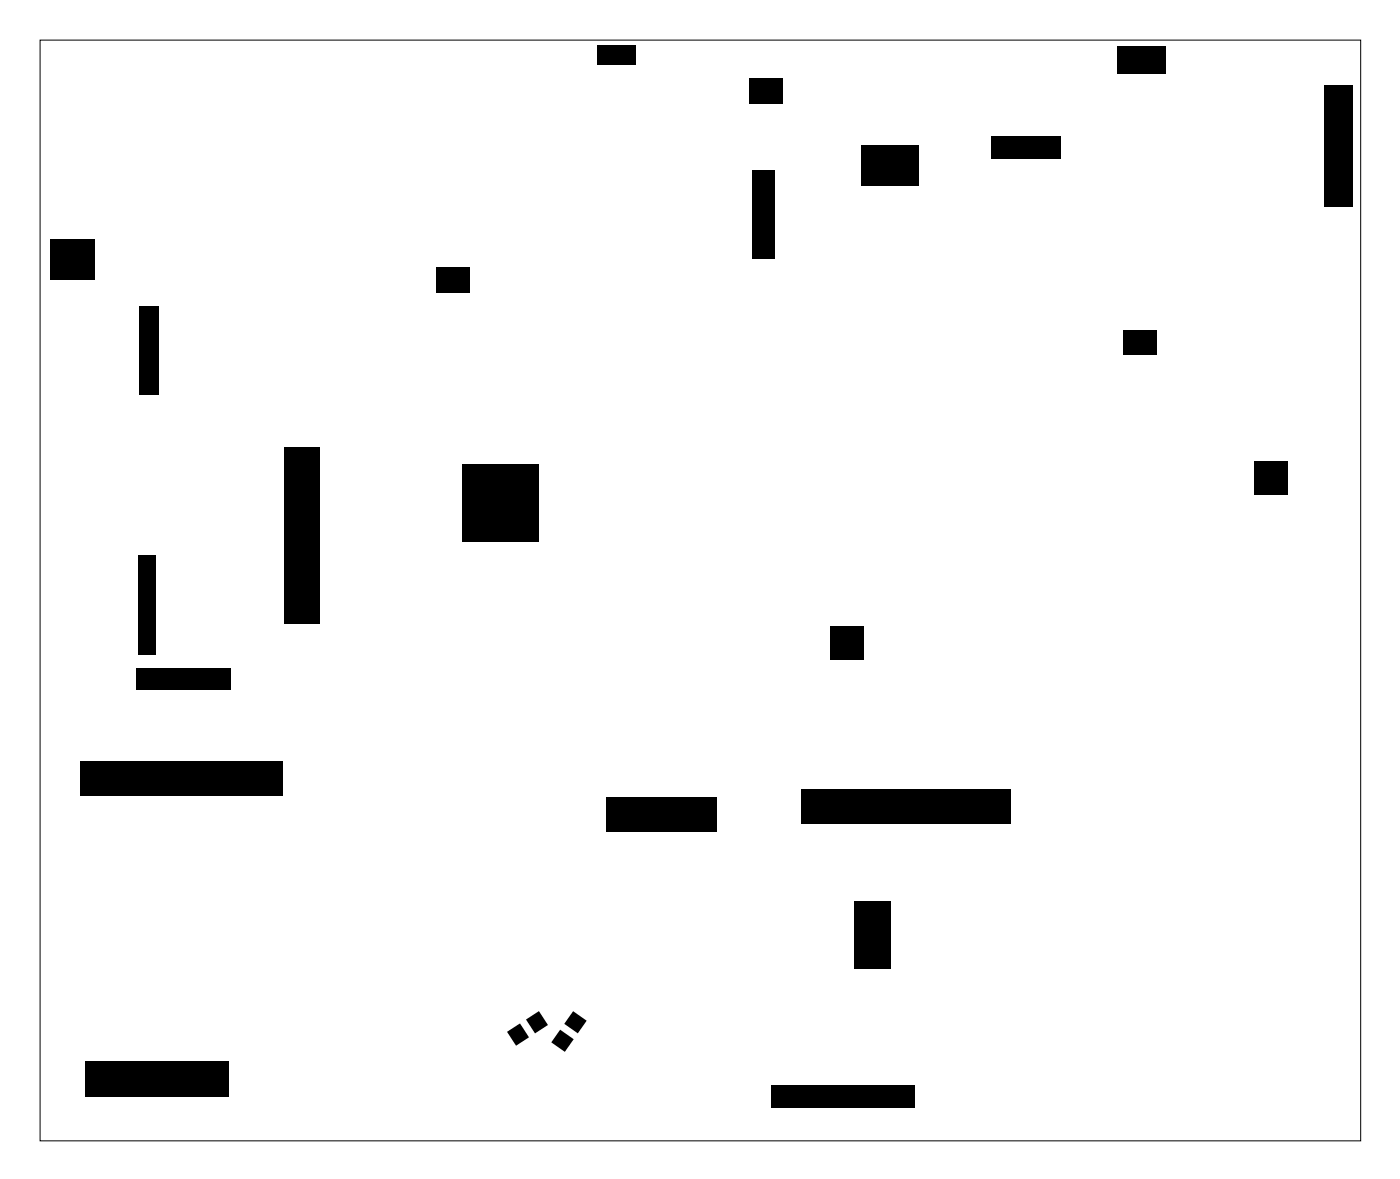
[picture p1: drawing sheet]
<svg xmlns="http://www.w3.org/2000/svg" width="127mm" height="107mm" viewBox="0 0 127 107" stroke-linecap="round" stroke-linejoin="round" font-family="sans-serif">
<path d="M3.6 3.6h119.8v99.8h-119.8z" fill="none" stroke="#000" stroke-width=".09"/>
<g fill="#000">
<path d="M54.2 4.1h3.5v1.8h-3.5zM68.2 15.5h2v8h-2zM67.9 7.1h3v2.4h-3zM78.2 13.1h5.2v3.7h-5.2zM90 12.4h6.2v2h-6.2zM101.4 4.2h4.4v2.5h-4.4zM120.1 7.8h2.6v11h-2.6zM4.6 21.7h4v3.7h-4zM12.6 27.7h1.8v8h-1.8zM39.6 24.2h3v2.4h-3zM101.9 30h3v2.2h-3zM12.5 50.4h1.6v9h-1.6z"/>
<path d="M25.8 40.5h3.2v16h-3.2zM41.9 42.1h6.9v7h-6.9zM75.3 56.8h3v3h-3zM113.8 41.8h3v3h-3zM12.3 60.6h8.6v1.9h-8.6zM7.3 69.1h18.3v3.1h-18.3zM55 72.3h10v3.1h-10zM72.7 71.6h19v3.1h-19zM7.7 96.2h13v3.2h-13zM46 93.5l1.2-.7 .8 1.2-1.2 .8zM47.7 92.4l1.2-.7 .8 1.2-1.2 .8zM50.8 93.4l1.2 .8-.8 1.2-1.2-.9z"/>
<path d="M52 91.7l1.2 .8-.8 1.2-1.2-.9zM77.5 81.8h3.3v6.1h-3.3zM70 98.4h13v2h-13z"/>
</g>
</svg>
